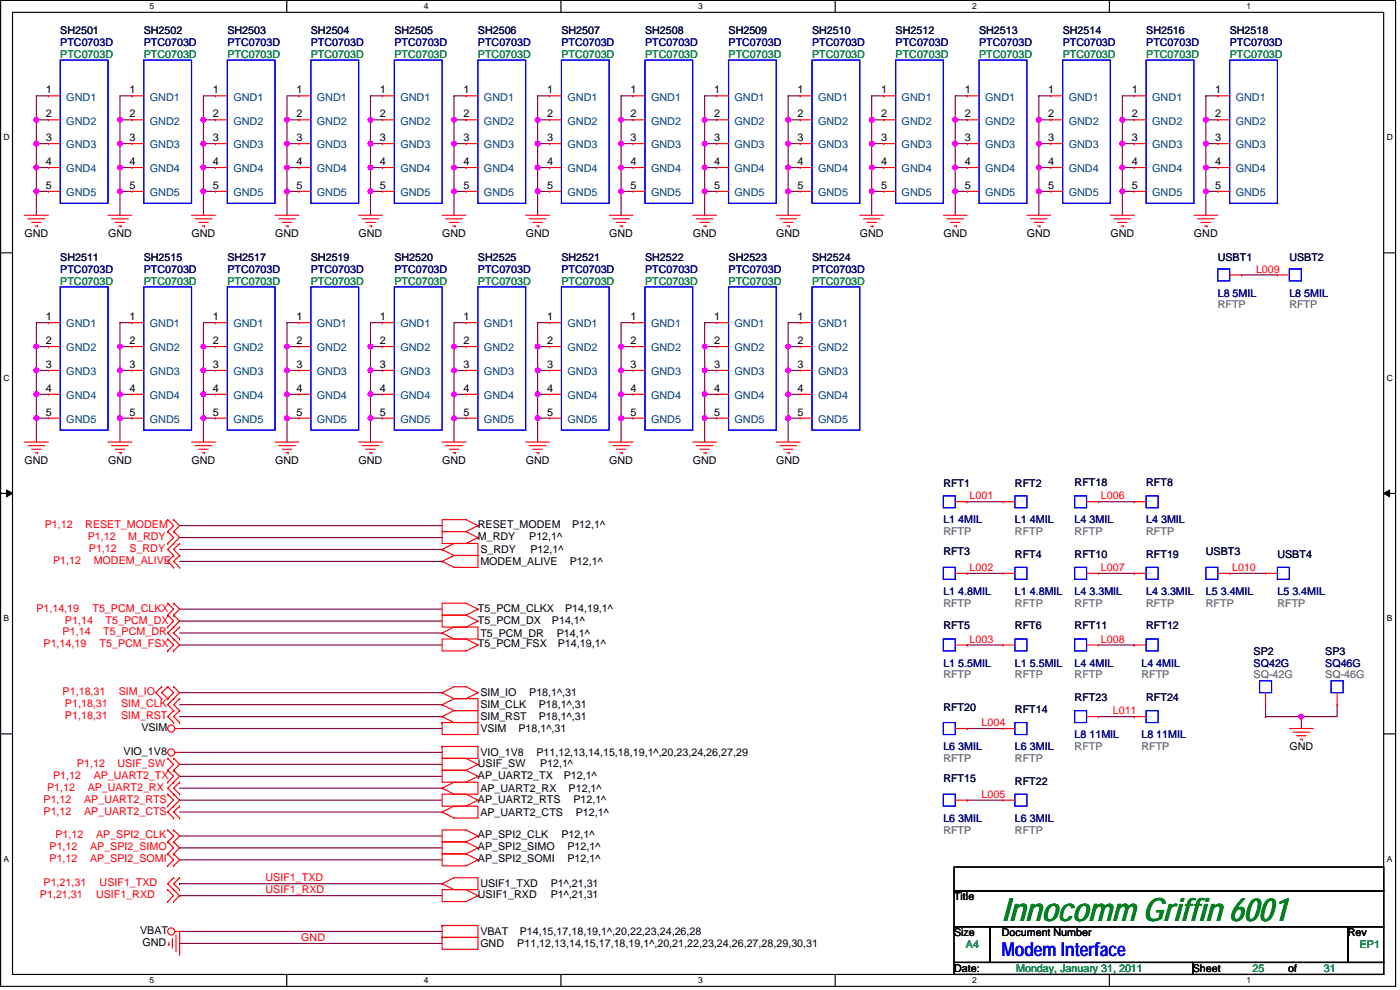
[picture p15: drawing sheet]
<svg xmlns="http://www.w3.org/2000/svg" width="420mm" height="297mm" viewBox="0 0 420 297" stroke-linecap="round" stroke-linejoin="round" font-family="sans-serif">
<defs><g id="words">
<text font-size="9.7" fill="#008000" x="300.7" y="276.3">Innocomm Griffin 6001</text>
<text font-size="5.7" fill="#00f" x="300.7" y="287">Modem Interface</text>
<g font-size="3.2" fill="#000040">
<text x="18.1" y="10.2">SH2501</text>
<text x="43.1" y="10.2">SH2502</text>
<text x="68.2" y="10.2">SH2503</text>
<text x="93.3" y="10.2">SH2504</text>
<text x="118.4" y="10.2">SH2505</text>
<text x="143.4" y="10.2">SH2506</text>
<text x="168.5" y="10.2">SH2507</text>
<text x="193.6" y="10.2">SH2508</text>
<text x="218.6" y="10.2">SH2509</text>
<text x="243.7" y="10.2">SH2510</text>
<text x="268.8" y="10.2">SH2512</text>
<text x="293.8" y="10.2">SH2513</text>
<text x="318.9" y="10.2">SH2514</text>
<text x="344" y="10.2">SH2516</text>
<text x="369.1" y="10.2">SH2518</text>
<text x="18.1" y="78.2">SH2511</text>
<text x="43.1" y="78.2">SH2515</text>
<text x="68.2" y="78.2">SH2517</text>
<text x="93.3" y="78.2">SH2519</text>
<text x="118.4" y="78.2">SH2520</text>
<text x="143.4" y="78.2">SH2525</text>
<text x="168.5" y="78.2">SH2521</text>
<text x="193.6" y="78.2">SH2522</text>
<text x="218.6" y="78.2">SH2523</text>
<text x="243.7" y="78.2">SH2524</text>
<text x="365.5" y="78.2">USBT1</text>
<text x="387" y="78.2">USBT2</text>
<text x="283.1" y="146.3">RFT1</text>
<text x="304.6" y="146.3">RFT2</text>
<text x="322.5" y="145.9">RFT18</text>
<text x="344" y="145.9">RFT8</text>
<text x="283.1" y="166.7">RFT3</text>
<text x="304.6" y="167.4">RFT4</text>
<text x="322.5" y="167.4">RFT10</text>
<text x="344" y="167.4">RFT19</text>
<text x="361.9" y="166.7">USBT3</text>
<text x="383.4" y="167.4">USBT4</text>
<text x="283.1" y="188.9">RFT5</text>
<text x="304.6" y="188.9">RFT6</text>
<text x="322.5" y="188.9">RFT11</text>
<text x="344" y="188.9">RFT12</text>
<text x="376.2" y="196.4">SP2</text>
<text x="397.7" y="196.4">SP3</text>
<text x="283.1" y="213.2">RFT20</text>
<text x="304.6" y="214">RFT14</text>
<text x="322.5" y="210.4">RFT23</text>
<text x="344" y="210.4">RFT24</text>
<text x="283.1" y="234.7">RFT15</text>
<text x="304.6" y="235.4">RFT22</text>
</g>
<g font-size="3.2" fill="#000080">
<text x="18.1" y="13.7">PTC0703D</text>
<text x="43.1" y="13.7">PTC0703D</text>
<text x="68.2" y="13.7">PTC0703D</text>
<text x="93.3" y="13.7">PTC0703D</text>
<text x="118.4" y="13.7">PTC0703D</text>
<text x="143.4" y="13.7">PTC0703D</text>
<text x="168.5" y="13.7">PTC0703D</text>
<text x="193.6" y="13.7">PTC0703D</text>
<text x="218.6" y="13.7">PTC0703D</text>
<text x="243.7" y="13.7">PTC0703D</text>
<text x="268.8" y="13.7">PTC0703D</text>
<text x="293.8" y="13.7">PTC0703D</text>
<text x="318.9" y="13.7">PTC0703D</text>
<text x="344" y="13.7">PTC0703D</text>
<text x="369.1" y="13.7">PTC0703D</text>
<text x="18.1" y="81.8">PTC0703D</text>
<text x="43.1" y="81.8">PTC0703D</text>
<text x="68.2" y="81.8">PTC0703D</text>
<text x="93.3" y="81.8">PTC0703D</text>
<text x="118.4" y="81.8">PTC0703D</text>
<text x="143.4" y="81.8">PTC0703D</text>
<text x="168.5" y="81.8">PTC0703D</text>
<text x="193.6" y="81.8">PTC0703D</text>
<text x="218.6" y="81.8">PTC0703D</text>
<text x="243.7" y="81.8">PTC0703D</text>
<text x="365.5" y="89">L8 5MIL</text>
<text x="387" y="89">L8 5MIL</text>
<text x="283.1" y="157">L1 4MIL</text>
<text x="304.6" y="157">L1 4MIL</text>
<text x="322.5" y="157">L4 3MIL</text>
<text x="344" y="157">L4 3MIL</text>
<text x="283.1" y="178.5">L1 4.8MIL</text>
<text x="304.6" y="178.5">L1 4.8MIL</text>
<text x="322.5" y="178.5">L4 3.3MIL</text>
<text x="344" y="178.5">L4 3.3MIL</text>
<text x="361.9" y="178.5">L5 3.4MIL</text>
<text x="383.4" y="178.5">L5 3.4MIL</text>
<text x="283.1" y="200">L1 5.5MIL</text>
<text x="304.6" y="200">L1 5.5MIL</text>
<text x="322.5" y="200">L4 4MIL</text>
<text x="342.6" y="200">L4 4MIL</text>
<text x="376.2" y="200">SQ42G</text>
<text x="397.7" y="200">SQ46G</text>
<text x="322.5" y="221.5">L8 11MIL</text>
<text x="342.6" y="221.5">L8 11MIL</text>
<text x="283.1" y="225">L6 3MIL</text>
<text x="304.6" y="225">L6 3MIL</text>
<text x="283.1" y="246.5">L6 3MIL</text>
<text x="304.6" y="246.5">L6 3MIL</text>
</g>
<g font-size="3.2" fill="#008040">
<text x="18.1" y="17.3">PTC0703D</text>
<text x="43.1" y="17.3">PTC0703D</text>
<text x="68.2" y="17.3">PTC0703D</text>
<text x="93.3" y="17.3">PTC0703D</text>
<text x="118.4" y="17.3">PTC0703D</text>
<text x="143.4" y="17.3">PTC0703D</text>
<text x="168.5" y="17.3">PTC0703D</text>
<text x="193.6" y="17.3">PTC0703D</text>
<text x="218.6" y="17.3">PTC0703D</text>
<text x="243.7" y="17.3">PTC0703D</text>
<text x="268.8" y="17.3">PTC0703D</text>
<text x="293.8" y="17.3">PTC0703D</text>
<text x="318.9" y="17.3">PTC0703D</text>
<text x="344" y="17.3">PTC0703D</text>
<text x="369.1" y="17.3">PTC0703D</text>
<text x="18.1" y="85.4">PTC0703D</text>
<text x="43.1" y="85.4">PTC0703D</text>
<text x="68.2" y="85.4">PTC0703D</text>
<text x="93.3" y="85.4">PTC0703D</text>
<text x="118.4" y="85.4">PTC0703D</text>
<text x="143.4" y="85.4">PTC0703D</text>
<text x="168.5" y="85.4">PTC0703D</text>
<text x="193.6" y="85.4">PTC0703D</text>
<text x="218.6" y="85.4">PTC0703D</text>
<text x="243.7" y="85.4">PTC0703D</text>
<text x="289.9" y="284.5">A4</text>
<text x="408.1" y="284.5">EP1</text>
<text x="305" y="291.7">Monday, January 31, 2011</text>
<text x="375.9" y="291.7">25</text>
<text x="397.3" y="291.7">31</text>
</g>
<g font-size="3.2">
<text x="13.8" y="28">1</text>
<text x="38.8" y="28">1</text>
<text x="63.9" y="28">1</text>
<text x="89" y="28">1</text>
<text x="114" y="28">1</text>
<text x="139.1" y="28">1</text>
<text x="164.2" y="28">1</text>
<text x="189.3" y="28">1</text>
<text x="214.3" y="28">1</text>
<text x="239.4" y="28">1</text>
<text x="264.5" y="28">1</text>
<text x="289.5" y="28">1</text>
<text x="314.6" y="28">1</text>
<text x="339.7" y="28">1</text>
<text x="364.7" y="28">1</text>
<text x="13.8" y="35.2">2</text>
<text x="38.8" y="35.2">2</text>
<text x="63.9" y="35.2">2</text>
<text x="89" y="35.2">2</text>
<text x="114" y="35.2">2</text>
<text x="139.1" y="35.2">2</text>
<text x="164.2" y="35.2">2</text>
<text x="189.3" y="35.2">2</text>
<text x="214.3" y="35.2">2</text>
<text x="239.4" y="35.2">2</text>
<text x="264.5" y="35.2">2</text>
<text x="289.5" y="35.2">2</text>
<text x="314.6" y="35.2">2</text>
<text x="339.7" y="35.2">2</text>
<text x="364.7" y="35.2">2</text>
<text x="13.8" y="42.4">3</text>
<text x="38.8" y="42.4">3</text>
<text x="63.9" y="42.4">3</text>
<text x="89" y="42.4">3</text>
<text x="114" y="42.4">3</text>
<text x="139.1" y="42.4">3</text>
<text x="164.2" y="42.4">3</text>
<text x="189.3" y="42.4">3</text>
<text x="214.3" y="42.4">3</text>
<text x="239.4" y="42.4">3</text>
<text x="264.5" y="42.4">3</text>
<text x="289.5" y="42.4">3</text>
<text x="314.6" y="42.4">3</text>
<text x="339.7" y="42.4">3</text>
<text x="364.7" y="42.4">3</text>
<text x="13.8" y="49.5">4</text>
<text x="38.8" y="49.5">4</text>
<text x="63.9" y="49.5">4</text>
<text x="89" y="49.5">4</text>
<text x="114" y="49.5">4</text>
<text x="139.1" y="49.5">4</text>
<text x="164.2" y="49.5">4</text>
<text x="189.3" y="49.5">4</text>
<text x="214.3" y="49.5">4</text>
<text x="239.4" y="49.5">4</text>
<text x="264.5" y="49.5">4</text>
<text x="289.5" y="49.5">4</text>
<text x="314.6" y="49.5">4</text>
<text x="339.7" y="49.5">4</text>
<text x="364.7" y="49.5">4</text>
<text x="13.8" y="56.7">5</text>
<text x="38.8" y="56.7">5</text>
<text x="63.9" y="56.7">5</text>
<text x="89" y="56.7">5</text>
<text x="114" y="56.7">5</text>
<text x="139.1" y="56.7">5</text>
<text x="164.2" y="56.7">5</text>
<text x="189.3" y="56.7">5</text>
<text x="214.3" y="56.7">5</text>
<text x="239.4" y="56.7">5</text>
<text x="264.5" y="56.7">5</text>
<text x="289.5" y="56.7">5</text>
<text x="314.6" y="56.7">5</text>
<text x="339.7" y="56.7">5</text>
<text x="364.7" y="56.7">5</text>
<text x="7.3" y="71.1">GND</text>
<text x="32.4" y="71.1">GND</text>
<text x="57.5" y="71.1">GND</text>
<text x="82.5" y="71.1">GND</text>
<text x="107.6" y="71.1">GND</text>
<text x="132.7" y="71.1">GND</text>
<text x="157.8" y="71.1">GND</text>
<text x="182.8" y="71.1">GND</text>
<text x="207.9" y="71.1">GND</text>
<text x="233" y="71.1">GND</text>
<text x="258" y="71.1">GND</text>
<text x="283.1" y="71.1">GND</text>
<text x="308.2" y="71.1">GND</text>
<text x="333.2" y="71.1">GND</text>
<text x="358.3" y="71.1">GND</text>
<text x="13.8" y="96.1">1</text>
<text x="38.8" y="96.1">1</text>
<text x="63.9" y="96.1">1</text>
<text x="89" y="96.1">1</text>
<text x="114" y="96.1">1</text>
<text x="139.1" y="96.1">1</text>
<text x="164.2" y="96.1">1</text>
<text x="189.3" y="96.1">1</text>
<text x="214.3" y="96.1">1</text>
<text x="239.4" y="96.1">1</text>
<text x="13.8" y="103.3">2</text>
<text x="38.8" y="103.3">2</text>
<text x="63.9" y="103.3">2</text>
<text x="89" y="103.3">2</text>
<text x="114" y="103.3">2</text>
<text x="139.1" y="103.3">2</text>
<text x="164.2" y="103.3">2</text>
<text x="189.3" y="103.3">2</text>
<text x="214.3" y="103.3">2</text>
<text x="239.4" y="103.3">2</text>
<text x="13.8" y="110.4">3</text>
<text x="38.8" y="110.4">3</text>
<text x="63.9" y="110.4">3</text>
<text x="89" y="110.4">3</text>
<text x="114" y="110.4">3</text>
<text x="139.1" y="110.4">3</text>
<text x="164.2" y="110.4">3</text>
<text x="189.3" y="110.4">3</text>
<text x="214.3" y="110.4">3</text>
<text x="239.4" y="110.4">3</text>
<text x="13.8" y="117.6">4</text>
<text x="38.8" y="117.6">4</text>
<text x="63.9" y="117.6">4</text>
<text x="89" y="117.6">4</text>
<text x="114" y="117.6">4</text>
<text x="139.1" y="117.6">4</text>
<text x="164.2" y="117.6">4</text>
<text x="189.3" y="117.6">4</text>
<text x="214.3" y="117.6">4</text>
<text x="239.4" y="117.6">4</text>
<text x="13.8" y="124.7">5</text>
<text x="38.8" y="124.7">5</text>
<text x="63.9" y="124.7">5</text>
<text x="89" y="124.7">5</text>
<text x="114" y="124.7">5</text>
<text x="139.1" y="124.7">5</text>
<text x="164.2" y="124.7">5</text>
<text x="189.3" y="124.7">5</text>
<text x="214.3" y="124.7">5</text>
<text x="239.4" y="124.7">5</text>
<text x="7.3" y="139.1">GND</text>
<text x="32.4" y="139.1">GND</text>
<text x="57.5" y="139.1">GND</text>
<text x="82.5" y="139.1">GND</text>
<text x="107.6" y="139.1">GND</text>
<text x="132.7" y="139.1">GND</text>
<text x="157.8" y="139.1">GND</text>
<text x="182.8" y="139.1">GND</text>
<text x="207.9" y="139.1">GND</text>
<text x="233" y="139.1">GND</text>
<text x="143.4" y="158.4">RESET_MODEM</text>
<text x="171.7" y="158.4">P12,1^</text>
<text x="143.4" y="162">M_RDY</text>
<text x="144.2" y="165.9">S_RDY</text>
<text x="158.8" y="162">P12,1^</text>
<text x="159.2" y="165.9">P12,1^</text>
<text x="144.2" y="169.5">MODEM_ALIVE</text>
<text x="171" y="169.5">P12,1^</text>
<text x="143.4" y="183.5">T5_PCM_CLKX</text>
<text x="169.6" y="183.5">P14,19,1^</text>
<text x="143.4" y="187.1">T5_PCM_DX</text>
<text x="144.2" y="191">T5_PCM_DR</text>
<text x="165.6" y="187.1">P14,1^</text>
<text x="167.1" y="191">P14,1^</text>
<text x="143.4" y="194.2">T5_PCM_FSX</text>
<text x="167.4" y="194.2">P14,19,1^</text>
<text x="144.2" y="208.9">SIM_IO</text>
<text x="158.8" y="208.9">P18,1^,31</text>
<text x="144.2" y="212.5">SIM_CLK</text>
<text x="161.7" y="212.5">P18,1^,31</text>
<text x="42.4" y="219.3">VSIM</text>
<text x="144.2" y="216.1">SIM_RST</text>
<text x="144.2" y="219.7">VSIM</text>
<text x="155.6" y="219.7">P18,1^,31</text>
<text x="161.7" y="216.1">P18,1^,31</text>
<text x="37.1" y="226.5">VIO_1V8</text>
<text x="144.2" y="226.8">VIO_1V8</text>
<text x="161" y="226.8">P11,12,13,14,15,18,19,1^,20,23,24,26,27,29</text>
<text x="387" y="225">GND</text>
<text x="143.4" y="233.6">AP_UART2_TX</text>
<text x="143.4" y="230.1">USIF_SW</text>
<text x="162.1" y="230.1">P12,1^</text>
<text x="169.2" y="233.6">P12,1^</text>
<text x="144.2" y="237.6">AP_UART2_RX</text>
<text x="170.7" y="237.6">P12,1^</text>
<text x="143.4" y="240.8">AP_UART2_RTS</text>
<text x="144.2" y="244.8">AP_UART2_CTS</text>
<text x="172.1" y="240.8">P12,1^</text>
<text x="172.8" y="244.8">P12,1^</text>
<text x="143.4" y="251.5">AP_SPI2_CLK</text>
<text x="168.5" y="251.5">P12,1^</text>
<text x="143.4" y="255.1">AP_SPI2_SIMO</text>
<text x="170.3" y="255.1">P12,1^</text>
<text x="143.4" y="258.7">AP_SPI2_SOMI</text>
<text x="170.3" y="258.7">P12,1^</text>
<text x="143.4" y="269.5">USIF1_RXD</text>
<text x="144.2" y="266.2">USIF1_TXD</text>
<text x="165.3" y="269.5">P1^,21,31</text>
<text x="165.3" y="266.2">P1^,21,31</text>
<text x="286.3" y="270.2">Title</text>
<text x="42.1" y="280.2">VBAT</text>
<text x="144.2" y="280.6">VBAT</text>
<text x="156" y="280.6">P14,15,17,18,19,1^,20,22,23,24,26,28</text>
<text x="286.3" y="280.9">Size</text>
<text x="300.7" y="280.9">Document Number</text>
<text x="404.5" y="280.9">Rev</text>
<text x="42.8" y="283.8">GND</text>
<text x="144.2" y="284.1">GND</text>
<text x="155.2" y="284.1">P11,12,13,14,15,17,18,19,1^,20,21,22,23,24,26,27,28,29,30,31</text>
<text x="286.3" y="291.7">Date:</text>
<text x="358" y="291.7">Sheet</text>
<text x="386.6" y="291.7">of</text>
</g>
<g font-size="3.2" fill="#004080">
<text x="19.9" y="30.2">GND1</text>
<text x="44.9" y="30.2">GND1</text>
<text x="70" y="30.2">GND1</text>
<text x="95.1" y="30.2">GND1</text>
<text x="120.2" y="30.2">GND1</text>
<text x="145.2" y="30.2">GND1</text>
<text x="170.3" y="30.2">GND1</text>
<text x="195.4" y="30.2">GND1</text>
<text x="220.4" y="30.2">GND1</text>
<text x="245.5" y="30.2">GND1</text>
<text x="270.6" y="30.2">GND1</text>
<text x="295.6" y="30.2">GND1</text>
<text x="320.7" y="30.2">GND1</text>
<text x="345.8" y="30.2">GND1</text>
<text x="370.8" y="30.2">GND1</text>
<text x="19.9" y="37.4">GND2</text>
<text x="44.9" y="37.4">GND2</text>
<text x="70" y="37.4">GND2</text>
<text x="95.1" y="37.4">GND2</text>
<text x="120.2" y="37.4">GND2</text>
<text x="145.2" y="37.4">GND2</text>
<text x="170.3" y="37.4">GND2</text>
<text x="195.4" y="37.4">GND2</text>
<text x="220.4" y="37.4">GND2</text>
<text x="245.5" y="37.4">GND2</text>
<text x="270.6" y="37.4">GND2</text>
<text x="295.6" y="37.4">GND2</text>
<text x="320.7" y="37.4">GND2</text>
<text x="345.8" y="37.4">GND2</text>
<text x="370.8" y="37.4">GND2</text>
<text x="19.9" y="44.5">GND3</text>
<text x="44.9" y="44.5">GND3</text>
<text x="70" y="44.5">GND3</text>
<text x="95.1" y="44.5">GND3</text>
<text x="120.2" y="44.5">GND3</text>
<text x="145.2" y="44.5">GND3</text>
<text x="170.3" y="44.5">GND3</text>
<text x="195.4" y="44.5">GND3</text>
<text x="220.4" y="44.5">GND3</text>
<text x="245.5" y="44.5">GND3</text>
<text x="270.6" y="44.5">GND3</text>
<text x="295.6" y="44.5">GND3</text>
<text x="320.7" y="44.5">GND3</text>
<text x="345.8" y="44.5">GND3</text>
<text x="370.8" y="44.5">GND3</text>
<text x="19.9" y="51.7">GND4</text>
<text x="44.9" y="51.7">GND4</text>
<text x="70" y="51.7">GND4</text>
<text x="95.1" y="51.7">GND4</text>
<text x="120.2" y="51.7">GND4</text>
<text x="145.2" y="51.7">GND4</text>
<text x="170.3" y="51.7">GND4</text>
<text x="195.4" y="51.7">GND4</text>
<text x="220.4" y="51.7">GND4</text>
<text x="245.5" y="51.7">GND4</text>
<text x="270.6" y="51.7">GND4</text>
<text x="295.6" y="51.7">GND4</text>
<text x="320.7" y="51.7">GND4</text>
<text x="345.8" y="51.7">GND4</text>
<text x="370.8" y="51.7">GND4</text>
<text x="19.9" y="58.9">GND5</text>
<text x="44.9" y="58.9">GND5</text>
<text x="70" y="58.9">GND5</text>
<text x="95.1" y="58.9">GND5</text>
<text x="120.2" y="58.9">GND5</text>
<text x="145.2" y="58.9">GND5</text>
<text x="170.3" y="58.9">GND5</text>
<text x="195.4" y="58.9">GND5</text>
<text x="220.4" y="58.9">GND5</text>
<text x="245.5" y="58.9">GND5</text>
<text x="270.6" y="58.9">GND5</text>
<text x="295.6" y="58.9">GND5</text>
<text x="320.7" y="58.9">GND5</text>
<text x="345.8" y="58.9">GND5</text>
<text x="370.8" y="58.9">GND5</text>
<text x="19.9" y="98.3">GND1</text>
<text x="44.9" y="98.3">GND1</text>
<text x="70" y="98.3">GND1</text>
<text x="95.1" y="98.3">GND1</text>
<text x="120.2" y="98.3">GND1</text>
<text x="145.2" y="98.3">GND1</text>
<text x="170.3" y="98.3">GND1</text>
<text x="195.4" y="98.3">GND1</text>
<text x="220.4" y="98.3">GND1</text>
<text x="245.5" y="98.3">GND1</text>
<text x="19.9" y="105.4">GND2</text>
<text x="44.9" y="105.4">GND2</text>
<text x="70" y="105.4">GND2</text>
<text x="95.1" y="105.4">GND2</text>
<text x="120.2" y="105.4">GND2</text>
<text x="145.2" y="105.4">GND2</text>
<text x="170.3" y="105.4">GND2</text>
<text x="195.4" y="105.4">GND2</text>
<text x="220.4" y="105.4">GND2</text>
<text x="245.5" y="105.4">GND2</text>
<text x="19.9" y="112.6">GND3</text>
<text x="44.9" y="112.6">GND3</text>
<text x="70" y="112.6">GND3</text>
<text x="95.1" y="112.6">GND3</text>
<text x="120.2" y="112.6">GND3</text>
<text x="145.2" y="112.6">GND3</text>
<text x="170.3" y="112.6">GND3</text>
<text x="195.4" y="112.6">GND3</text>
<text x="220.4" y="112.6">GND3</text>
<text x="245.5" y="112.6">GND3</text>
<text x="19.9" y="119.7">GND4</text>
<text x="44.9" y="119.7">GND4</text>
<text x="70" y="119.7">GND4</text>
<text x="95.1" y="119.7">GND4</text>
<text x="120.2" y="119.7">GND4</text>
<text x="145.2" y="119.7">GND4</text>
<text x="170.3" y="119.7">GND4</text>
<text x="195.4" y="119.7">GND4</text>
<text x="220.4" y="119.7">GND4</text>
<text x="245.5" y="119.7">GND4</text>
<text x="19.9" y="126.9">GND5</text>
<text x="44.9" y="126.9">GND5</text>
<text x="70" y="126.9">GND5</text>
<text x="95.1" y="126.9">GND5</text>
<text x="120.2" y="126.9">GND5</text>
<text x="145.2" y="126.9">GND5</text>
<text x="170.3" y="126.9">GND5</text>
<text x="195.4" y="126.9">GND5</text>
<text x="220.4" y="126.9">GND5</text>
<text x="245.5" y="126.9">GND5</text>
</g>
<g font-size="3.2" fill="#f00">
<text x="376.9" y="81.8">L009</text>
<text x="291" y="149.8">L001</text>
<text x="330.4" y="149.8">L006</text>
<text x="13.4" y="158.4">P1,12</text>
<text x="25.6" y="158.4">RESET_MODEM</text>
<text x="26.3" y="162">P1,12</text>
<text x="26.7" y="165.6">P1,12</text>
<text x="38.5" y="162">M_RDY</text>
<text x="38.9" y="165.6">S_RDY</text>
<text x="15.9" y="169.2">P1,12</text>
<text x="28.1" y="169.2">MODEM_ALIVE</text>
<text x="291" y="171.3">L002</text>
<text x="330.4" y="171.3">L007</text>
<text x="369.8" y="171.3">L010</text>
<text x="10.9" y="183.5">P1,14,19</text>
<text x="27.8" y="183.5">T5_PCM_CLKX</text>
<text x="18.8" y="190.7">P1,14</text>
<text x="19.5" y="187.1">P1,14</text>
<text x="31" y="190.7">T5_PCM_DR</text>
<text x="31.7" y="187.1">T5_PCM_DX</text>
<text x="13.1" y="194.2">P1,14,19</text>
<text x="29.9" y="194.2">T5_PCM_FSX</text>
<text x="291" y="192.8">L003</text>
<text x="330.4" y="192.8">L008</text>
<text x="18.8" y="208.6">P1,18,31</text>
<text x="35.6" y="208.6">SIM_IO</text>
<text x="19.5" y="212.2">P1,18,31</text>
<text x="19.5" y="215.7">P1,18,31</text>
<text x="36.4" y="212.2">SIM_CLK</text>
<text x="36.4" y="215.7">SIM_RST</text>
<text x="334" y="214.3">L011</text>
<text x="294.6" y="217.9">L004</text>
<text x="15.9" y="233.6">P1,12</text>
<text x="23.1" y="230.1">P1,12</text>
<text x="28.1" y="233.6">AP_UART2_TX</text>
<text x="35.3" y="230.1">USIF_SW</text>
<text x="14.1" y="237.2">P1,12</text>
<text x="26.3" y="237.2">AP_UART2_RX</text>
<text x="294.6" y="239.4">L005</text>
<text x="13.1" y="244.4">P1,12</text>
<text x="13.1" y="240.8">P1,12</text>
<text x="25.2" y="244.4">AP_UART2_CTS</text>
<text x="25.2" y="240.8">AP_UART2_RTS</text>
<text x="16.6" y="251.5">P1,12</text>
<text x="28.8" y="251.5">AP_SPI2_CLK</text>
<text x="14.9" y="255.1">P1,12</text>
<text x="27" y="255.1">AP_SPI2_SIMO</text>
<text x="14.9" y="258.7">P1,12</text>
<text x="27" y="258.7">AP_SPI2_SOMI</text>
<text x="12" y="269.5">P1,21,31</text>
<text x="13.1" y="265.9">P1,21,31</text>
<text x="28.8" y="269.5">USIF1_RXD</text>
<text x="29.9" y="265.9">USIF1_TXD</text>
<text x="79.7" y="268">USIF1_RXD</text>
<text x="79.7" y="264.4">USIF1_TXD</text>
<text x="90.4" y="282.3">GND</text>
</g>
<g font-size="3.2" fill="#808080">
<text x="365.5" y="92.5">RFTP</text>
<text x="387" y="92.5">RFTP</text>
<text x="283.1" y="160.6">RFTP</text>
<text x="304.6" y="160.6">RFTP</text>
<text x="322.5" y="160.6">RFTP</text>
<text x="344" y="160.6">RFTP</text>
<text x="283.1" y="182.1">RFTP</text>
<text x="304.6" y="182.1">RFTP</text>
<text x="322.5" y="182.1">RFTP</text>
<text x="344" y="182.1">RFTP</text>
<text x="361.9" y="182.1">RFTP</text>
<text x="383.4" y="182.1">RFTP</text>
<text x="283.1" y="203.6">RFTP</text>
<text x="304.6" y="203.6">RFTP</text>
<text x="322.5" y="203.6">RFTP</text>
<text x="342.6" y="203.6">RFTP</text>
<text x="376.2" y="203.6">SQ-42G</text>
<text x="397.7" y="203.6">SQ-46G</text>
<text x="322.5" y="225">RFTP</text>
<text x="342.6" y="225">RFTP</text>
<text x="283.1" y="228.6">RFTP</text>
<text x="304.6" y="228.6">RFTP</text>
<text x="283.1" y="250.1">RFTP</text>
<text x="304.6" y="250.1">RFTP</text>
</g>
<g font-size="2.6">
<text x="44.9" y="2.8">5</text>
<text x="127.2" y="2.8">4</text>
<text x="209.5" y="2.8">3</text>
<text x="291.8" y="2.8">2</text>
<text x="374.1" y="2.8">1</text>
<text x="1.1" y="42">D</text>
<text x="416.2" y="42">D</text>
<text x="1.1" y="114.2">C</text>
<text x="416.2" y="114.2">C</text>
<text x="1.1" y="186.4">B</text>
<text x="416.2" y="186.4">B</text>
<text x="1.1" y="258.5">A</text>
<text x="416.2" y="258.5">A</text>
<text x="44.9" y="295">5</text>
<text x="127.2" y="295">4</text>
<text x="209.5" y="295">3</text>
<text x="291.8" y="295">2</text>
<text x="374.1" y="295">1</text>
</g>
</g></defs>
<path d="M.2 .1h418.6v295.9h-418.6zM3.8 3.7h411.5v288.7h-411.5z" fill="none" stroke="#000" stroke-width=".34"/>
<g fill="#fff">
<path d="M44.9 .5h1.4v2.8h-1.4z"/>
<path d="M44.9 292.8h1.4v2.8h-1.4z"/>
</g>
<path d="M86.1 .1v3.6M86.1 292.4v3.6" fill="none" stroke="#000" stroke-width=".34"/>
<g fill="#fff">
<path d="M127.2 .5h1.4v2.8h-1.4z"/>
<path d="M127.2 292.8h1.4v2.8h-1.4z"/>
</g>
<path d="M168.3 .1v3.6M168.3 292.4v3.6" fill="none" stroke="#000" stroke-width=".34"/>
<g fill="#fff">
<path d="M209.5 .5h1.4v2.8h-1.4z"/>
<path d="M209.5 292.8h1.4v2.8h-1.4z"/>
</g>
<path d="M250.6 .1v3.6M250.6 292.4v3.6" fill="none" stroke="#000" stroke-width=".34"/>
<g fill="#fff">
<path d="M291.8 .5h1.4v2.8h-1.4z"/>
<path d="M291.8 292.8h1.4v2.8h-1.4z"/>
</g>
<path d="M332.9 .1v3.6M332.9 292.4v3.6" fill="none" stroke="#000" stroke-width=".34"/>
<g fill="#fff">
<path d="M374.1 .5h1.4v2.8h-1.4z"/>
<path d="M374.1 292.8h1.4v2.8h-1.4z"/>
<path d="M1.1 39.8h1.8v2.8h-1.8z"/>
<path d="M416.2 39.8h1.8v2.8h-1.8z"/>
<path d="M1.1 111.9h1.8v2.9h-1.8z"/>
<path d="M416.2 111.9h1.8v2.9h-1.8z"/>
</g>
<path d="M.2 75.9h3.6M415.3 75.9h3.5" fill="none" stroke="#000" stroke-width=".34"/>
<g fill="#fff">
<path d="M1.1 184.1h1.7v2.8h-1.7z"/>
<path d="M416.2 184.1h1.7v2.8h-1.7z"/>
</g>
<path d="M.2 148h3.6M415.3 148h3.5" fill="none" stroke="#000" stroke-width=".34"/>
<path d="M2 147l1.8 1-1.8 1.1zM415.3 148l1.7-1v2.1z" fill="#000" stroke="#000" stroke-width=".3"/>
<g fill="#fff">
<path d="M1.1 256.3h1.7v2.8h-1.7z"/>
<path d="M416.1 256.3h1.8v2.8h-1.8z"/>
</g>
<path d="M.2 220.2h3.6M415.3 220.2h3.5M286.3 278h10.8v10.8h-10.8zM286.3 260.1h129v7.2h-129zM286.3 267.3h129v10.7h-129zM297.1 278h107.4v10.8h-107.4zM404.5 278h10.8v10.8h-10.8zM286.3 288.8h71.7v3.6h-71.7zM358 288.8h57.3v3.6h-57.3z" fill="none" stroke="#000" stroke-width=".34"/>
<g fill="none" stroke="#800040" stroke-width=".34">
<path d="M10.9 35.9h3.6M10.9 35.9v7.2h3.6M10.9 35.9h.1M14.5 28.8h-3.6v7.1M36 35.9h3.6M36 35.9v7.2h3.6M36 35.9h.1M39.6 28.8h-3.6v7.1M61.1 35.9h.1M61.1 35.9h3.5M61.1 35.9v14.4M64.6 28.8h-3.5v7.1"/>
<path d="M86.1 35.9h3.6M86.1 35.9v7.2h3.6M86.1 35.9h.1M89.7 28.8h-3.6v7.1M111.2 35.9h3.6M111.2 35.9v7.2h3.6M111.2 35.9h.1M114.8 28.8h-3.6v7.1M136.3 35.9h3.6M136.3 35.9v7.2h3.6M136.3 35.9h.1M139.9 28.8h-3.6v7.1"/>
<path d="M161.3 35.9h3.6M161.3 35.9v7.2h3.6M161.3 35.9h.1M164.9 28.8h-3.6v7.1M186.4 35.9h3.6M186.4 35.9v7.2h3.6M186.4 35.9h.1M190 28.8h-3.6v7.1M211.5 35.9h3.6M211.5 35.9v7.2h3.6M211.5 35.9h.1M215.1 28.8h-3.6v7.1"/>
<path d="M236.5 35.9h3.6M236.5 35.9v7.2h3.6M236.5 35.9h.1M240.1 28.8h-3.6v7.1M261.6 35.9h3.6M261.6 35.9v7.2h3.6M261.6 35.9h.1M265.2 28.8h-3.6v7.1M286.7 35.9h3.6M286.7 35.9v7.2h3.6M286.7 35.9h.1M290.3 28.8h-3.6v7.1"/>
<path d="M311.8 35.9h3.5M311.8 35.9v7.2h3.5M311.8 35.9h.1M315.3 28.8h-3.5v7.1M336.8 35.9h3.6M336.8 35.9v7.2h3.6M336.8 35.9h.1M340.4 28.8h-3.6v7.1M361.9 35.9h3.6M361.9 35.9v7.2h3.6M361.9 35.9h.1M365.5 28.8h-3.6v7.1"/>
<path d="M10.9 50.3h.1M10.9 57.4h.1M10.9 43.1v7.2h3.6M10.9 43.1h.1M10.9 57.4h3.6M10.9 50.3v14.3M36 50.3h.1M36 57.4h.1M36 43.1v7.2h3.6M36 43.1h.1M36 57.4h3.6M36 50.3v14.3"/>
<path d="M61.1 57.4h.1M61.1 43.1h3.5M61.1 50.3h.1M61.1 50.3v7.1M61.1 57.4h3.5M61.1 43.1h.1M61.1 57.4v7.2M61.1 50.3h3.5M86.1 50.3h.1M86.1 57.4h.1M86.1 43.1v7.2h3.6M86.1 43.1h.1"/>
<path d="M86.1 57.4h3.6M86.1 50.3v14.3M111.2 50.3h.1M111.2 57.4h.1M111.2 43.1v7.2h3.6M111.2 43.1h.1M111.2 57.4h3.6M111.2 50.3v14.3M136.3 50.3h.1M136.3 57.4h.1M136.3 43.1v7.2h3.6M136.3 43.1h.1"/>
<path d="M136.3 57.4h3.6M136.3 50.3v14.3M161.3 50.3h.1M161.3 57.4h.1M161.3 43.1v7.2h3.6M161.3 43.1h.1M161.3 57.4h3.6M161.3 50.3v14.3M186.4 50.3h.1M186.4 57.4h.1M186.4 43.1v7.2h3.6M186.4 43.1h.1"/>
<path d="M186.4 57.4h3.6M186.4 50.3v14.3M211.5 50.3h.1M211.5 57.4h.1M211.5 43.1v7.2h3.6M211.5 43.1h.1M211.5 57.4h3.6M211.5 50.3v14.3M236.5 50.3h.1M236.5 57.4h.1M236.5 43.1v7.2h3.6M236.5 43.1h.1"/>
<path d="M236.5 57.4h3.6M236.5 50.3v14.3M261.6 50.3h.1M261.6 57.4h.1M261.6 43.1v7.2h3.6M261.6 43.1h.1M261.6 57.4h3.6M261.6 50.3v14.3M286.7 50.3h.1M286.7 57.4h.1M286.7 43.1v7.2h3.6M286.7 43.1h.1"/>
<path d="M286.7 57.4h3.6M286.7 50.3v14.3M311.8 50.3h.1M311.8 57.4h.1M311.8 43.1v7.2h3.5M311.8 43.1h.1M311.8 57.4h3.5M311.8 50.3v14.3M336.8 50.3h.1M336.8 57.4h.1M336.8 43.1v7.2h3.6M336.8 43.1h.1"/>
<path d="M336.8 57.4h3.6M336.8 50.3v14.3M361.9 50.3h.1M361.9 57.4h.1M361.9 43.1v7.2h3.6M361.9 43.1h.1M361.9 57.4h3.6M361.9 50.3v14.3M14.5 96.8h-3.6v7.2M39.6 96.8h-3.6v7.2M64.6 96.8h-3.5v7.2M89.7 96.8h-3.6v7.2"/>
<path d="M114.8 96.8h-3.6v7.2M139.9 96.8h-3.6v7.2M164.9 96.8h-3.6v7.2M190 96.8h-3.6v7.2M215.1 96.8h-3.6v7.2M240.1 96.8h-3.6v7.2M372.6 82.5h.1M372.6 82.5h10.8M10.9 118.3h.1M10.9 104h3.6M10.9 104v7.1h3.6M10.9 104h.1"/>
<path d="M10.9 111.1v7.2h3.6M10.9 111.1h.1M10.9 118.3v14.3M36 118.3h.1M36 104h3.6M36 104v7.1h3.6M36 104h.1M36 111.1v7.2h3.6M36 111.1h.1M36 118.3v14.3M61.1 104h.1M61.1 104h3.5"/>
<path d="M61.1 111.1h3.5M61.1 118.3h3.5M61.1 118.3h.1M61.1 111.1h.1M61.1 104v28.6M86.1 118.3h.1M86.1 104h3.6M86.1 104v7.1h3.6M86.1 104h.1M86.1 111.1v7.2h3.6M86.1 111.1h.1M86.1 118.3v14.3"/>
<path d="M111.2 104h.1M111.2 104h3.6M111.2 111.1h3.6M111.2 111.1v7.2h3.6M111.2 111.1h.1M111.2 118.3v7.2h3.6M111.2 118.3h.1M111.2 104v7.1M136.3 104h.1M136.3 104h3.6M136.3 111.1h3.6M136.3 111.1v7.2h3.6"/>
<path d="M136.3 111.1h.1M136.3 118.3v7.2h3.6M136.3 118.3h.1M136.3 104v7.1M161.3 118.3h.1M161.3 104h3.6M161.3 104v7.1h3.6M161.3 104h.1M161.3 111.1v7.2h3.6M161.3 111.1h.1M161.3 118.3v14.3M186.4 104h.1"/>
<path d="M186.4 104h3.6M186.4 111.1h3.6M186.4 118.3h.1M186.4 118.3v7.2M186.4 111.1h.1M186.4 104v14.3M186.4 118.3h3.6M211.5 118.3h.1M211.5 104h3.6M211.5 104v7.1h3.6M211.5 104h.1M211.5 111.1v7.2h3.6"/>
<path d="M211.5 111.1h.1M211.5 118.3v14.3M236.5 118.3h.1M236.5 104h3.6M236.5 104v7.1h3.6M236.5 104h.1M236.5 111.1v7.2h3.6M236.5 111.1h.1M236.5 118.3v14.3M10.9 125.5h.1M10.9 125.5h3.6M36 125.5h.1"/>
<path d="M36 125.5h3.6M61.1 125.5h.1M61.1 125.5h3.5M86.1 125.5h.1M86.1 125.5h3.6M111.2 125.5h.1M111.2 125.5v7.1M136.3 125.5h.1M136.3 125.5v7.1M161.3 125.5h.1M161.3 125.5h3.6M186.4 125.5h.1"/>
<path d="M186.4 125.5h3.6M186.4 125.5v7.1M211.5 125.5h.1M211.5 125.5h3.6M236.5 125.5h.1M236.5 125.5h3.6M53.9 157.7h78.8M290.3 150.5h.1M290.3 150.5h10.7M329.7 150.5h10.7M340.4 150.5h.1M53.9 168.4h78.8"/>
<path d="M53.9 161.3h78.8M53.9 164.9h78.8M290.3 172h.1M290.3 172h10.7M329.7 172h10.7M340.4 172h.1M369.1 172h.1M369.1 172h10.7M53.9 182.8h78.8M53.9 186.4h78.8M53.9 189.9h78.8M53.9 193.5h78.8"/>
<path d="M290.3 193.5h.1M290.3 193.5h10.7M329.7 193.5h10.7M340.4 193.5h.1M53.9 218.6h78.8M53.9 207.8h78.8M53.9 211.4h78.8M53.9 215h78.8M290.3 218.6h.1M290.3 218.6h10.7M329.7 215h10.7M340.4 215h.1"/>
<path d="M379.8 211.4v3.6M379.8 215h.1M390.6 215h.1M390.6 215v3.6M401.3 211.4v3.6h-21.5M53.9 232.9h78.8M53.9 236.5h78.8M53.9 229.3h78.8M53.9 225.7h78.8M53.9 250.8h78.8M53.9 254.4h78.8M53.9 258h78.8"/>
<path d="M53.9 240.1h78.8M53.9 243.6h78.8M290.3 240.1h.1M290.3 240.1h10.7M53.9 279.5h78.8M53.9 268.7h.1M53.9 265.2h.1M53.9 268.7h78.8M53.9 265.2h78.8M53.9 283.1h.1M53.9 283.1h78.8"/>
</g>
<g fill="#f0f" stroke="#f0f" stroke-width=".34">
<circle cx="61" cy="104" r=".71"/>
<circle cx="36" cy="118.3" r=".71"/>
<circle cx="61" cy="125.5" r=".71"/>
<circle cx="61" cy="118.3" r=".71"/>
<circle cx="86.1" cy="118.3" r=".7"/>
<circle cx="86.1" cy="125.5" r=".7"/>
<circle cx="86.1" cy="104" r=".7"/>
<circle cx="86.1" cy="111.1" r=".7"/>
<circle cx="36" cy="125.5" r=".71"/>
<circle cx="36" cy="104" r=".71"/>
<circle cx="36" cy="111.1" r=".71"/>
<circle cx="186.4" cy="104" r=".71"/>
<circle cx="211.5" cy="118.3" r=".7"/>
<circle cx="161.3" cy="118.3" r=".71"/>
<circle cx="136.3" cy="104" r=".7"/>
<circle cx="186.4" cy="125.5" r=".71"/>
<circle cx="136.3" cy="125.5" r=".7"/>
<circle cx="186.4" cy="118.3" r=".71"/>
<circle cx="136.3" cy="111.1" r=".7"/>
<circle cx="236.5" cy="118.3" r=".71"/>
<circle cx="236.5" cy="125.5" r=".71"/>
<circle cx="236.5" cy="104" r=".71"/>
<circle cx="236.5" cy="111.1" r=".71"/>
<circle cx="136.3" cy="118.3" r=".7"/>
<circle cx="211.5" cy="125.5" r=".7"/>
<circle cx="161.3" cy="125.5" r=".71"/>
<circle cx="211.5" cy="104" r=".7"/>
<circle cx="161.3" cy="104" r=".71"/>
<circle cx="211.5" cy="111.1" r=".7"/>
<circle cx="161.3" cy="111.1" r=".71"/>
<circle cx="186.4" cy="111.1" r=".71"/>
<circle cx="261.6" cy="50.2" r=".7"/>
<circle cx="261.6" cy="57.4" r=".7"/>
<circle cx="261.6" cy="35.9" r=".7"/>
<circle cx="261.6" cy="43.1" r=".7"/>
<circle cx="61" cy="35.9" r=".71"/>
<circle cx="86.1" cy="50.2" r=".7"/>
<circle cx="36" cy="50.3" r=".71"/>
<circle cx="286.7" cy="50.3" r=".71"/>
<circle cx="286.7" cy="57.4" r=".71"/>
<circle cx="286.7" cy="35.9" r=".71"/>
<circle cx="286.7" cy="43.1" r=".71"/>
<circle cx="61" cy="57.4" r=".71"/>
<circle cx="311.7" cy="50.3" r=".71"/>
<circle cx="311.7" cy="57.4" r=".71"/>
<circle cx="311.7" cy="35.9" r=".71"/>
<circle cx="311.7" cy="43.1" r=".71"/>
<circle cx="61" cy="50.3" r=".71"/>
<circle cx="111.2" cy="50.3" r=".71"/>
<circle cx="111.2" cy="57.4" r=".71"/>
<circle cx="111.2" cy="35.9" r=".71"/>
<circle cx="111.2" cy="43.1" r=".71"/>
<circle cx="336.8" cy="50.2" r=".7"/>
<circle cx="336.8" cy="57.4" r=".7"/>
<circle cx="336.8" cy="35.9" r=".7"/>
<circle cx="336.8" cy="43.1" r=".7"/>
<circle cx="61" cy="43.1" r=".71"/>
<circle cx="136.3" cy="50.2" r=".7"/>
<circle cx="136.3" cy="57.4" r=".7"/>
<circle cx="136.3" cy="35.9" r=".7"/>
<circle cx="136.3" cy="43.1" r=".7"/>
<circle cx="161.3" cy="50.3" r=".71"/>
<circle cx="161.3" cy="57.4" r=".71"/>
<circle cx="161.3" cy="35.9" r=".71"/>
<circle cx="161.3" cy="43.1" r=".71"/>
<circle cx="361.9" cy="50.3" r=".71"/>
<circle cx="361.9" cy="57.4" r=".71"/>
<circle cx="361.9" cy="35.9" r=".71"/>
<circle cx="361.9" cy="43.1" r=".71"/>
<circle cx="186.4" cy="50.3" r=".71"/>
<circle cx="186.4" cy="57.4" r=".71"/>
<circle cx="186.4" cy="35.9" r=".71"/>
<circle cx="186.4" cy="43.1" r=".71"/>
<circle cx="86.1" cy="57.4" r=".7"/>
<circle cx="36" cy="57.4" r=".71"/>
<circle cx="86.1" cy="35.9" r=".7"/>
<circle cx="36" cy="35.9" r=".71"/>
<circle cx="86.1" cy="43.1" r=".7"/>
<circle cx="36" cy="43.1" r=".71"/>
<circle cx="10.9" cy="50.2" r=".7"/>
<circle cx="10.9" cy="57.4" r=".7"/>
<circle cx="10.9" cy="35.9" r=".7"/>
<circle cx="10.9" cy="43.1" r=".7"/>
<circle cx="211.5" cy="50.2" r=".7"/>
<circle cx="211.5" cy="57.4" r=".7"/>
<circle cx="211.5" cy="35.9" r=".7"/>
<circle cx="211.5" cy="43.1" r=".7"/>
<circle cx="236.5" cy="50.3" r=".71"/>
<circle cx="236.5" cy="57.4" r=".71"/>
<circle cx="236.5" cy="35.9" r=".71"/>
<circle cx="236.5" cy="43.1" r=".71"/>
<circle cx="10.9" cy="118.3" r=".7"/>
<circle cx="10.9" cy="125.5" r=".7"/>
<circle cx="10.9" cy="104" r=".7"/>
<circle cx="10.9" cy="111.1" r=".7"/>
<circle cx="111.2" cy="104" r=".71"/>
<circle cx="111.2" cy="125.5" r=".71"/>
<circle cx="111.2" cy="111.1" r=".71"/>
<circle cx="111.2" cy="118.3" r=".71"/>
<circle cx="61" cy="111.1" r=".71"/>
<circle cx="390.5" cy="215" r=".7"/>
</g>
<g fill="none" stroke="#f00" stroke-width=".34">
<path d="M14.5 28.8h.1M14.5 35.9h.1M14.5 28.8h3.6M14.5 35.9h3.6M39.6 28.8h.1M39.6 35.9h.1M39.6 28.8h3.5M39.6 35.9h3.5M64.6 28.8h.1M64.6 35.9h.1M64.6 28.8h3.6M64.6 35.9h3.6"/>
<path d="M89.7 28.8h.1M89.7 35.9h.1M89.7 28.8h3.6M89.7 35.9h3.6M114.8 28.8h.1M114.8 35.9h.1M114.8 28.8h3.6M114.8 35.9h3.6M139.9 28.8h.1M139.9 35.9h.1M139.9 28.8h3.5M139.9 35.9h3.5"/>
<path d="M164.9 28.8h.1M164.9 35.9h.1M164.9 28.8h3.6M164.9 35.9h3.6M190 28.8h.1M190 35.9h.1M190 28.8h3.6M190 35.9h3.6M215.1 28.8h.1M215.1 35.9h.1M215.1 28.8h3.5M215.1 35.9h3.5"/>
<path d="M240.1 28.8h.1M240.1 35.9h.1M240.1 28.8h3.6M240.1 35.9h3.6M265.2 28.8h.1M265.2 35.9h.1M265.2 28.8h3.6M265.2 35.9h3.6M290.3 28.8h.1M290.3 35.9h.1M290.3 28.8h3.5M290.3 35.9h3.5"/>
<path d="M315.3 28.8h.1M315.3 35.9h.1M315.3 28.8h3.6M315.3 35.9h3.6M340.4 28.8h.1M340.4 35.9h.1M340.4 28.8h3.6M340.4 35.9h3.6M365.5 28.8h.1M365.5 35.9h.1M365.5 28.8h3.6M365.5 35.9h3.6"/>
<path d="M14.5 43.1h.1M14.5 50.3h.1M14.5 57.4h.1M14.5 43.1h3.6M14.5 50.3h3.6M14.5 57.4h3.6M39.6 43.1h.1M39.6 50.3h.1M39.6 57.4h.1M39.6 43.1h3.5M39.6 50.3h3.5M39.6 57.4h3.5"/>
<path d="M64.6 43.1h.1M64.6 50.3h.1M64.6 57.4h.1M64.6 43.1h3.6M64.6 50.3h3.6M64.6 57.4h3.6M89.7 43.1h.1M89.7 50.3h.1M89.7 57.4h.1M89.7 43.1h3.6M89.7 50.3h3.6M89.7 57.4h3.6"/>
<path d="M114.8 43.1h.1M114.8 50.3h.1M114.8 57.4h.1M114.8 43.1h3.6M114.8 50.3h3.6M114.8 57.4h3.6M139.9 43.1h.1M139.9 50.3h.1M139.9 57.4h.1M139.9 43.1h3.5M139.9 50.3h3.5M139.9 57.4h3.5"/>
<path d="M164.9 43.1h.1M164.9 50.3h.1M164.9 57.4h.1M164.9 43.1h3.6M164.9 50.3h3.6M164.9 57.4h3.6M190 43.1h.1M190 50.3h.1M190 57.4h.1M190 43.1h3.6M190 50.3h3.6M190 57.4h3.6"/>
<path d="M215.1 43.1h.1M215.1 50.3h.1M215.1 57.4h.1M215.1 43.1h3.5M215.1 50.3h3.5M215.1 57.4h3.5M240.1 43.1h.1M240.1 50.3h.1M240.1 57.4h.1M240.1 43.1h3.6M240.1 50.3h3.6M240.1 57.4h3.6"/>
<path d="M265.2 43.1h.1M265.2 50.3h.1M265.2 57.4h.1M265.2 43.1h3.6M265.2 50.3h3.6M265.2 57.4h3.6M290.3 43.1h.1M290.3 50.3h.1M290.3 57.4h.1M290.3 43.1h3.5M290.3 50.3h3.5M290.3 57.4h3.5"/>
<path d="M315.3 43.1h.1M315.3 50.3h.1M315.3 57.4h.1M315.3 43.1h3.6M315.3 50.3h3.6M315.3 57.4h3.6M340.4 43.1h.1M340.4 50.3h.1M340.4 57.4h.1M340.4 43.1h3.6M340.4 50.3h3.6M340.4 57.4h3.6"/>
<path d="M365.5 43.1h.1M365.5 50.3h.1M365.5 57.4h.1M365.5 43.1h3.6M365.5 50.3h3.6M365.5 57.4h3.6M7.3 64.6h7.2M8.4 65.7h5M9.5 66.7h2.9M10.6 67.8h.7M11.3 67.8h.1M32.4 64.6h7.2"/>
<path d="M33.5 65.7h5M34.6 66.7h2.8M35.6 67.8h.8M36.4 67.8h.1M57.5 64.6h7.1M58.6 65.7h5M59.6 66.7h2.9M60.7 67.8h.7M61.4 67.8h.1M82.5 64.6h7.2M83.6 65.7h5M84.7 66.7h2.9"/>
<path d="M85.8 67.8h.7M86.5 67.8h.1M107.6 64.6h7.2M108.7 65.7h5M109.8 66.7h2.8M110.8 67.8h.8M111.6 67.8h.1M132.7 64.6h7.2M133.8 65.7h5M134.8 66.7h2.9M135.9 67.8h.7M136.6 67.8h.1"/>
<path d="M157.8 64.6h7.1M158.8 65.7h5M159.9 66.7h2.9M161 67.8h.7M161.7 67.8h.1M182.8 64.6h7.2M183.9 65.7h5M185 66.7h2.8M186 67.8h.8M186.8 67.8h.1M207.9 64.6h7.2M209 65.7h5"/>
<path d="M210 66.7h2.9M211.1 67.8h.7M211.8 67.8h.1M233 64.6h7.1M234 65.7h5M235.1 66.7h2.9M236.2 67.8h.7M236.9 67.8h.1M258 64.6h7.2M259.1 65.7h5M260.2 66.7h2.8M261.2 67.8h.8"/>
<path d="M262 67.8h.1M283.1 64.6h7.2M284.2 65.7h5M285.3 66.7h2.8M286.3 67.8h.8M287.1 67.8h.1M308.2 64.6h7.1M309.3 65.7h5M310.3 66.7h2.9M311.4 67.8h.7M312.1 67.8h.1M333.2 64.6h7.2"/>
<path d="M334.3 65.7h5M335.4 66.7h2.9M336.5 67.8h.7M337.2 67.8h.1M358.3 64.6h7.2M359.4 65.7h5M360.5 66.7h2.8M361.5 67.8h.8M362.3 67.8h.1M14.5 96.8h.1M14.5 96.8h3.6M39.6 96.8h.1"/>
<path d="M39.6 96.8h3.5M64.6 96.8h.1M64.6 96.8h3.6M89.7 96.8h.1M89.7 96.8h3.6M114.8 96.8h.1M114.8 96.8h3.6M139.9 96.8h.1M139.9 96.8h3.5M164.9 96.8h.1M164.9 96.8h3.6M190 96.8h.1"/>
<path d="M190 96.8h3.6M215.1 96.8h.1M215.1 96.8h3.5M240.1 96.8h.1M240.1 96.8h3.6M369.1 82.5h3.5M372.6 82.5h.1M383.4 82.5h.1M383.4 82.5h3.6M14.5 104h.1M14.5 111.1h.1M14.5 118.3h.1"/>
<path d="M14.5 104h3.6M14.5 111.1h3.6M14.5 118.3h3.6M39.6 104h.1M39.6 111.1h.1M39.6 118.3h.1M39.6 104h3.5M39.6 111.1h3.5M39.6 118.3h3.5M64.6 104h.1M64.6 111.1h.1M64.6 118.3h.1"/>
<path d="M64.6 104h3.6M64.6 111.1h3.6M64.6 118.3h3.6M89.7 104h.1M89.7 111.1h.1M89.7 118.3h.1M89.7 104h3.6M89.7 111.1h3.6M89.7 118.3h3.6M114.8 104h.1M114.8 111.1h.1M114.8 118.3h.1"/>
<path d="M114.8 104h3.6M114.8 111.1h3.6M114.8 118.3h3.6M139.9 104h.1M139.9 111.1h.1M139.9 118.3h.1M139.9 104h3.5M139.9 111.1h3.5M139.9 118.3h3.5M164.9 104h.1M164.9 111.1h.1M164.9 118.3h.1"/>
<path d="M164.9 104h3.6M164.9 111.1h3.6M164.9 118.3h3.6M190 104h.1M190 111.1h.1M190 118.3h.1M190 104h3.6M190 111.1h3.6M190 118.3h3.6M215.1 104h.1M215.1 111.1h.1M215.1 118.3h.1"/>
<path d="M215.1 104h3.5M215.1 111.1h3.5M215.1 118.3h3.5M240.1 104h.1M240.1 111.1h.1M240.1 118.3h.1M240.1 104h3.6M240.1 111.1h3.6M240.1 118.3h3.6M7.3 132.6h7.2M8.4 133.7h5M9.5 134.8h2.9"/>
<path d="M10.6 135.8h.7M11.3 135.8h.1M14.5 125.5h.1M14.5 125.5h3.6M32.4 132.6h7.2M33.5 133.7h5M34.6 134.8h2.8M35.6 135.8h.8M36.4 135.8h.1M39.6 125.5h.1M39.6 125.5h3.5M57.5 132.6h7.1"/>
<path d="M58.6 133.7h5M59.6 134.8h2.9M60.7 135.8h.7M61.4 135.8h.1M64.6 125.5h.1M64.6 125.5h3.6M82.5 132.6h7.2M83.6 133.7h5M84.7 134.8h2.9M85.8 135.8h.7M86.5 135.8h.1M89.7 125.5h.1"/>
<path d="M89.7 125.5h3.6M107.6 132.6h7.2M108.7 133.7h5M109.8 134.8h2.8M110.8 135.8h.8M111.6 135.8h.1M114.8 125.5h.1M114.8 125.5h3.6M132.7 132.6h7.2M133.8 133.7h5M134.8 134.8h2.9M135.9 135.8h.7"/>
<path d="M136.6 135.8h.1M139.9 125.5h.1M139.9 125.5h3.5M157.8 132.6h7.1M158.8 133.7h5M159.9 134.8h2.9M161 135.8h.7M161.7 135.8h.1M164.9 125.5h.1M164.9 125.5h3.6M182.8 132.6h7.2M183.9 133.7h5"/>
<path d="M185 134.8h2.8M186 135.8h.8M186.8 135.8h.1M190 125.5h.1M190 125.5h3.6M207.9 132.6h7.2M209 133.7h5M210 134.8h2.9M211.1 135.8h.7M211.8 135.8h.1M215.1 125.5h.1M215.1 125.5h3.5"/>
<path d="M233 132.6h7.1M234 133.7h5M235.1 134.8h2.9M236.2 135.8h.7M236.9 135.8h.1M240.1 125.5h.1M240.1 125.5h3.6M50.3 159.5h.1M50.3 155.9h.1M50.3 159.5l1.8 1.8-1.8 1.8M50.3 155.9l1.8 1.8-1.8 1.8M52.1 159.5h.1"/>
<path d="M52.1 155.9h.1M52.1 159.5l1.8 1.8-1.8 1.8M52.1 155.9l1.8 1.8-1.8 1.8M139.9 159.5h-7.2v3.6h7.2l3.5-1.8M139.9 159.5l3.5 1.8M143.4 157.7l-3.5-1.8h-7.2v3.6h7.2M143.4 157.7h.1M143.4 157.7l-3.5 1.8M286.7 150.5h3.6M290.3 150.5h.1M301 150.5h.1M301 150.5h3.6"/>
<path d="M326.1 150.5h3.6M329.7 150.5h.1M340.4 150.5h.1M340.4 150.5h3.6M50.3 163.1h.1M52.1 166.7h.1M52.1 170.2h.1M52.1 163.1h.1M52.1 166.7l-1.8 1.7 1.8 1.8M52.1 163.1l-1.8 1.8 1.8 1.8M53.9 166.7h.1M53.9 170.2h.1"/>
<path d="M53.9 163.1h.1M53.9 166.7l-1.8 1.7 1.8 1.8M53.9 163.1l-1.8 1.8 1.8 1.8M132.7 168.4h.1M132.7 164.9l3.6-1.8h7.1v3.6h-7.1M132.7 164.9h.1M132.7 164.9l3.6 1.8M136.3 166.7h7.1v3.5h-7.1l-3.6-1.8M136.3 166.7l-3.6 1.7M143.4 161.3h.1M286.7 172h3.6M290.3 172h.1"/>
<path d="M301 172h.1M301 172h3.6M326.1 172h3.6M329.7 172h.1M340.4 172h.1M340.4 172h3.6M365.5 172h3.6M369.1 172h.1M379.8 172h.1M379.8 172h3.6M50.3 184.6h.1M50.3 181h.1"/>
<path d="M50.3 188.2h.1M50.3 195.3h.1M50.3 191.7h.1M50.3 181l1.8 1.8-1.8 1.8M50.3 184.6l1.8 1.8-1.8 1.8M50.3 191.7l1.8 1.8-1.8 1.8M52.1 181h.1M52.1 184.6h.1M52.1 188.2h.1M52.1 191.7h.1M52.1 195.3h.1M52.1 181l1.8 1.8-1.8 1.8"/>
<path d="M52.1 184.6l1.8 1.8-3.6 3.5 1.8 1.8M52.1 191.7l1.8 1.8-1.8 1.8M53.9 188.2h.1M53.9 191.7h.1M53.9 188.2l-1.8 1.7 1.8 1.8M132.7 189.9l3.6-1.7h7.1v3.5h-7.1zM132.7 189.9h.1M132.7 191.7h7.2l3.5 1.8-3.5 1.8h-7.2zM139.9 184.6h-7.2v3.6h7.2l3.5-1.8M139.9 184.6l3.5 1.8M143.4 193.5h.1M143.4 182.8l-3.5-1.8h-7.2v3.6h7.2"/>
<path d="M143.4 182.8h.1M143.4 186.4h.1M143.4 182.8l-3.5 1.8M286.7 193.5h3.6M290.3 193.5h.1M301 193.5h.1M301 193.5h3.6M326.1 193.5h3.6M329.7 193.5h.1M340.4 193.5h.1M340.4 193.5h3.6M48.5 206.1h.1"/>
<path d="M48.5 209.6h.1M48.5 206.1l-1.8 1.7 1.8 1.8M50.3 209.6h.1M50.3 206.1h.1M50.3 206.1l-1.8 1.7 1.8 1.8M50.3 206.1l1.8 1.7-1.8 1.8M52.1 206.1h.1M52.1 209.6h.1M52.1 213.2h.1M52.1 216.8h.1M52.1 209.6l-1.8 1.8 1.8 1.8M52.1 206.1l1.8 1.7-1.8 1.8"/>
<path d="M52.1 213.2l-1.8 1.8 1.8 1.8M52.5 218.6h1.4M53.9 209.6h.1M53.9 213.2h.1M53.9 216.8h.1M53.9 209.6l-1.8 1.8 1.8 1.8M53.9 213.2l-1.8 1.8 1.8 1.8M132.7 211.4h.1M132.7 215h.1M132.7 207.8l3.6-1.7h3.6l3.5 1.7M132.7 207.8h.1M132.7 216.8h10.7v3.6h-10.7z"/>
<path d="M132.7 216.8h.1M132.7 211.4l3.6 1.8M132.7 207.8l3.6 1.8M136.3 209.6h7.1v3.6h-7.1M136.3 213.2h7.1v3.6h-7.1l-3.6-1.8M136.3 209.6l-3.6 1.8M136.3 213.2l-3.6 1.8M143.4 207.8h.1M143.4 207.8l-3.5 1.8h-3.6M286.7 218.6h3.6M290.3 218.6h.1M301 218.6h.1"/>
<path d="M301 218.6h3.6M326.1 215h3.6M329.7 215h.1M340.4 215h.1M340.4 215h3.6M379.8 211.4h.1M379.8 207.8v3.6M387 218.6h7.1M388 219.7h5.1M401.3 211.4h.1M401.3 207.8v3.6M50.3 234.7h.1"/>
<path d="M50.3 231.1h.1M50.3 227.5h.1M50.3 238.3h.1M50.3 231.1l1.8 1.8-1.8 1.8M50.3 227.5l1.8 1.8-1.8 1.8M50.3 238.3l1.8 1.8-1.8 1.8M52.1 234.7h.1M52.1 238.3h.1M52.1 231.1h.1M52.1 227.5h.1M52.1 234.7l-1.8 1.8 1.8 1.8M52.1 231.1l1.8 1.8-1.8 1.8"/>
<path d="M52.1 227.5l1.8 1.8-1.8 1.8M52.1 238.3l1.8 1.8-3.6 3.5 1.8 1.8M52.5 225.7h1.4M53.9 234.7h.1M53.9 238.3h.1M53.9 234.7l-1.8 1.8 1.8 1.8M132.7 236.5l3.6-1.8h7.1v3.6h-7.1zM132.7 236.5h.1M132.7 224h10.7v3.5h-10.7zM132.7 224h.1M132.7 238.3h7.2l3.5 1.8-3.5 1.8h-7.2zM139.9 231.1h-7.2v3.6h7.2l3.5-1.8"/>
<path d="M139.9 231.1l3.5 1.8M143.4 232.9h.1M143.4 229.3l-3.5-1.8h-7.2v3.6h7.2M143.4 229.3h.1M143.4 229.3l-3.5 1.8M389.1 220.7h2.9M390.2 221.8h.7M390.9 221.8h.1M50.3 252.6h.1M50.3 249h.1M50.3 256.2h.1M50.3 259.8h.1"/>
<path d="M50.3 241.9h.1M50.3 249l1.8 1.8-1.8 1.8M50.3 252.6l1.8 1.8-1.8 1.8M50.3 256.2l1.8 1.8-1.8 1.8M52.1 249h.1M52.1 252.6h.1M52.1 256.2h.1M52.1 259.8h.1M52.1 241.9h.1M52.1 245.4h.1M52.1 249l1.8 1.8-1.8 1.8M52.1 252.6l1.8 1.8-1.8 1.8"/>
<path d="M52.1 256.2l1.8 1.8-1.8 1.8M53.9 241.9h.1M53.9 245.4h.1M53.9 241.9l-1.8 1.7 1.8 1.8M132.7 243.6l3.6-1.7h7.1v3.5h-7.1zM132.7 243.6h.1M139.9 252.6h-7.2v3.6h7.2M139.9 256.2h-7.2v3.6h7.2l3.5-1.8M139.9 252.6l3.5 1.8M139.9 256.2l3.5 1.8M143.4 250.8l-3.5-1.8h-7.2v3.6h7.2M143.4 250.8h.1"/>
<path d="M143.4 254.4h.1M143.4 258h.1M143.4 240.1h.1M143.4 250.8l-3.5 1.8M143.4 254.4l-3.5 1.8M286.7 240.1h3.6M290.3 240.1h.1M301 240.1h.1M301 240.1h3.6M50.3 270.5h.1M50.3 266.9h.1M50.3 266.9l1.8 1.8-1.8 1.8"/>
<path d="M52.1 263.4h.1M52.1 266.9h.1M52.1 270.5h.1M52.1 263.4l-1.8 1.8 3.6 3.5-1.8 1.8M52.5 279.5h1.4v7.1M53.9 263.4h.1M53.9 266.9h.1M53.9 263.4l-1.8 1.8 1.8 1.7M132.7 277.7h10.7v3.6h-10.7zM132.7 277.7h.1M132.7 265.2l3.6-1.8h7.1v3.5h-7.1zM132.7 265.2h.1"/>
<path d="M132.7 266.9h7.2l3.5 1.8-3.5 1.8h-7.2zM143.4 268.7h.1M50.7 283.4h.1M50.7 282.7v.7M51.7 281.6v2.9M52.8 280.5v5.1M132.7 281.3h10.7v3.5h-10.7zM132.7 281.3h.1"/>
<circle cx="51.4" cy="218.6" r="1.06"/>
<circle cx="51.4" cy="225.7" r="1.06"/>
<circle cx="51.4" cy="279.5" r="1.06"/>
</g>
<g fill="none" stroke="#00f" stroke-width=".34">
<path d="M18.1 18h14.3v43h-14.3zM43.1 18h14.4v43h-14.4zM68.2 18h14.3v43h-14.3zM93.3 18h14.3v43h-14.3zM118.4 18h14.3v43h-14.3zM143.4 18h14.4v43h-14.4zM168.5 18h14.3v43h-14.3zM193.6 18h14.3v43h-14.3zM218.6 18h14.4v43h-14.4zM243.7 18h14.3v43h-14.3zM268.8 18h14.3v43h-14.3zM293.8 18h14.4v43h-14.4z"/>
<path d="M318.9 18h14.3v43h-14.3zM344 18h14.3v43h-14.3zM369.1 18h14.3v43h-14.3zM18.1 86.1h14.3v43h-14.3zM43.1 86.1h14.4v43h-14.4zM68.2 86.1h14.3v43h-14.3zM93.3 86.1h14.3v43h-14.3zM118.4 86.1h14.3v43h-14.3zM143.4 86.1h14.4v43h-14.4zM168.5 86.1h14.3v43h-14.3zM193.6 86.1h14.3v43h-14.3zM218.6 86.1h14.4v43h-14.4z"/>
<path d="M243.7 86.1h14.3v43h-14.3zM365.5 80.7h3.6v3.6h-3.6zM387 80.7h3.6v3.6h-3.6zM283.1 148.8h3.6v3.5h-3.6zM304.6 148.8h3.6v3.5h-3.6zM322.5 148.8h3.6v3.5h-3.6zM344 148.8h3.6v3.5h-3.6zM283.1 170.2h3.6v3.6h-3.6zM304.6 170.2h3.6v3.6h-3.6zM322.5 170.2h3.6v3.6h-3.6zM344 170.2h3.6v3.6h-3.6zM361.9 170.2h3.6v3.6h-3.6z"/>
<path d="M383.4 170.2h3.6v3.6h-3.6zM283.1 191.7h3.6v3.6h-3.6zM304.6 191.7h3.6v3.6h-3.6zM322.5 191.7h3.6v3.6h-3.6zM344 191.7h3.6v3.6h-3.6zM283.1 216.8h3.6v3.6h-3.6zM304.6 216.8h3.6v3.6h-3.6zM322.5 213.2h3.6v3.6h-3.6zM344 213.2h3.6v3.6h-3.6zM378 204.3h3.6v3.5h-3.6zM399.5 204.3h3.6v3.5h-3.6zM283.1 238.3h3.6v3.6h-3.6z"/>
<path d="M304.6 238.3h3.6v3.6h-3.6z"/>
</g>
<use href="#words"/>
</svg>
